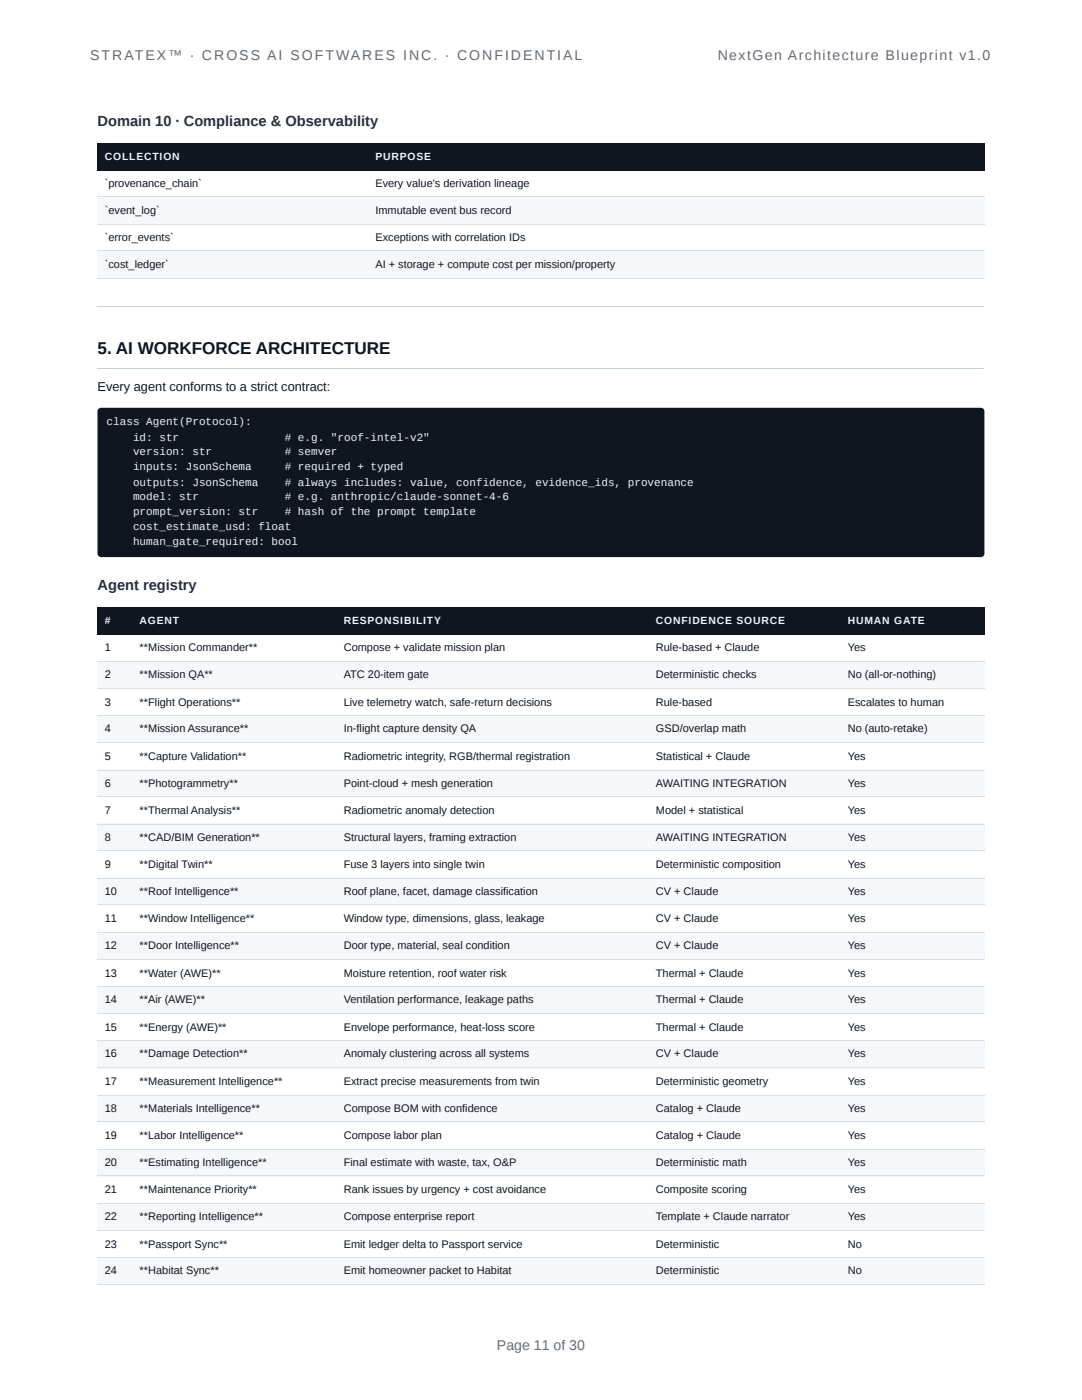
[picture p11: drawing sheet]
<svg xmlns="http://www.w3.org/2000/svg" width="216mm" height="279mm" viewBox="0 0 216 279" stroke-linecap="round" stroke-linejoin="round" font-family="sans-serif">
<defs><g id="words">
<text font-size="3.4" fill="#0f1620" x="19.5" y="70.6">5. AI WORKFORCE ARCHITECTURE</text>
<g font-size="2.9" fill="#223140">
<text x="19.5" y="25.1">Domain 10 · Compliance &amp; Observability</text>
<text x="19.5" y="117.8">Agent registry</text>
</g>
<g font-size="2.8" fill="#667">
<text x="18" y="11.9">STRATEX™ · CROSS AI SOFTWARES INC. · CONFIDENTIAL</text>
<text x="143.2" y="11.9">NextGen Architecture Blueprint v1.0</text>
<text x="99.2" y="269.3">Page 11 of 30</text>
</g>
<text font-size="2.6" fill="#0f1620" x="19.5" y="78.1">Every agent conforms to a strict contract:</text>
<g font-size="2.2" fill="#0f1620">
<text x="20.9" y="37.3">`provenance_chain`</text>
<text x="74.9" y="37.3">Every value's derivation lineage</text>
<text x="20.9" y="42.6">`event_log`</text>
<text x="74.9" y="42.6">Immutable event bus record</text>
<text x="20.9" y="48.1">`error_events`</text>
<text x="20.9" y="53.4">`cost_ledger`</text>
<text x="74.9" y="48.1">Exceptions with correlation IDs</text>
<text x="74.9" y="53.4">AI + storage + compute cost per mission/property</text>
<text x="20.9" y="130">1</text>
<text x="27.9" y="130">**Mission Commander**</text>
<text x="68.6" y="130">Compose + validate mission plan</text>
<text x="130.9" y="130">Rule-based + Claude</text>
<text x="169.2" y="130">Yes</text>
<text x="20.9" y="135.3">2</text>
<text x="27.9" y="135.3">**Mission QA**</text>
<text x="68.6" y="135.3">ATC 20-item gate</text>
<text x="130.9" y="135.3">Deterministic checks</text>
<text x="169.2" y="135.3">No (all-or-nothing)</text>
<text x="20.9" y="140.8">3</text>
<text x="27.9" y="140.8">**Flight Operations**</text>
<text x="68.6" y="140.8">Live telemetry watch, safe-return decisions</text>
<text x="130.9" y="140.8">Rule-based</text>
<text x="169.2" y="140.8">Escalates to human</text>
<text x="20.9" y="146.1">4</text>
<text x="27.9" y="146.1">**Mission Assurance**</text>
<text x="68.6" y="146.1">In-flight capture density QA</text>
<text x="130.9" y="146.1">GSD/overlap math</text>
<text x="169.2" y="146.1">No (auto-retake)</text>
<text x="20.9" y="151.6">5</text>
<text x="27.9" y="151.6">**Capture Validation**</text>
<text x="68.6" y="151.6">Radiometric integrity, RGB/thermal registration</text>
<text x="130.9" y="151.6">Statistical + Claude</text>
<text x="169.2" y="151.6">Yes</text>
<text x="20.9" y="157.1">6</text>
<text x="27.9" y="157.1">**Photogrammetry**</text>
<text x="68.6" y="157.1">Point-cloud + mesh generation</text>
<text x="130.9" y="157.1">AWAITING INTEGRATION</text>
<text x="169.2" y="157.1">Yes</text>
<text x="20.9" y="162.4">7</text>
<text x="20.9" y="167.9">8</text>
<text x="27.9" y="162.4">**Thermal Analysis**</text>
<text x="27.9" y="167.9">**CAD/BIM Generation**</text>
<text x="68.6" y="162.4">Radiometric anomaly detection</text>
<text x="68.6" y="167.9">Structural layers, framing extraction</text>
<text x="130.9" y="162.4">Model + statistical</text>
<text x="130.9" y="167.9">AWAITING INTEGRATION</text>
<text x="169.2" y="162.4">Yes</text>
<text x="169.2" y="167.9">Yes</text>
<text x="20.9" y="173.2">9</text>
<text x="27.9" y="173.2">**Digital Twin**</text>
<text x="68.6" y="173.2">Fuse 3 layers into single twin</text>
<text x="130.9" y="173.2">Deterministic composition</text>
<text x="169.2" y="173.2">Yes</text>
<text x="20.9" y="178.6">10</text>
<text x="27.9" y="178.6">**Roof Intelligence**</text>
<text x="68.6" y="178.6">Roof plane, facet, damage classification</text>
<text x="130.9" y="178.6">CV + Claude</text>
<text x="169.2" y="178.6">Yes</text>
<text x="20.9" y="183.9">11</text>
<text x="27.9" y="183.9">**Window Intelligence**</text>
<text x="68.6" y="183.9">Window type, dimensions, glass, leakage</text>
<text x="130.9" y="183.9">CV + Claude</text>
<text x="169.2" y="183.9">Yes</text>
<text x="20.9" y="189.4">12</text>
<text x="27.9" y="189.4">**Door Intelligence**</text>
<text x="68.6" y="189.4">Door type, material, seal condition</text>
<text x="130.9" y="189.4">CV + Claude</text>
<text x="169.2" y="189.4">Yes</text>
<text x="20.9" y="194.9">13</text>
<text x="27.9" y="194.9">**Water (AWE)**</text>
<text x="68.6" y="194.9">Moisture retention, roof water risk</text>
<text x="130.9" y="194.9">Thermal + Claude</text>
<text x="169.2" y="194.9">Yes</text>
<text x="20.9" y="200.2">14</text>
<text x="27.9" y="200.2">**Air (AWE)**</text>
<text x="68.6" y="200.2">Ventilation performance, leakage paths</text>
<text x="130.9" y="200.2">Thermal + Claude</text>
<text x="169.2" y="200.2">Yes</text>
<text x="20.9" y="205.7">15</text>
<text x="27.9" y="205.7">**Energy (AWE)**</text>
<text x="68.6" y="205.7">Envelope performance, heat-loss score</text>
<text x="130.9" y="205.7">Thermal + Claude</text>
<text x="169.2" y="205.7">Yes</text>
<text x="20.9" y="211">16</text>
<text x="27.9" y="211">**Damage Detection**</text>
<text x="68.6" y="211">Anomaly clustering across all systems</text>
<text x="130.9" y="211">CV + Claude</text>
<text x="169.2" y="211">Yes</text>
<text x="20.9" y="216.5">17</text>
<text x="20.9" y="222">18</text>
<text x="27.9" y="216.5">**Measurement Intelligence**</text>
<text x="27.9" y="222">**Materials Intelligence**</text>
<text x="68.6" y="216.5">Extract precise measurements from twin</text>
<text x="68.6" y="222">Compose BOM with confidence</text>
<text x="130.9" y="216.5">Deterministic geometry</text>
<text x="130.9" y="222">Catalog + Claude</text>
<text x="169.2" y="216.5">Yes</text>
<text x="169.2" y="222">Yes</text>
<text x="20.9" y="227.3">19</text>
<text x="27.9" y="227.3">**Labor Intelligence**</text>
<text x="68.6" y="227.3">Compose labor plan</text>
<text x="130.9" y="227.3">Catalog + Claude</text>
<text x="169.2" y="227.3">Yes</text>
<text x="20.9" y="232.8">20</text>
<text x="27.9" y="232.8">**Estimating Intelligence**</text>
<text x="68.6" y="232.8">Final estimate with waste, tax, O&amp;P</text>
<text x="130.9" y="232.8">Deterministic math</text>
<text x="169.2" y="232.8">Yes</text>
<text x="20.9" y="238.1">21</text>
<text x="27.9" y="238.1">**Maintenance Priority**</text>
<text x="68.6" y="238.1">Rank issues by urgency + cost avoidance</text>
<text x="130.9" y="238.1">Composite scoring</text>
<text x="169.2" y="238.1">Yes</text>
<text x="20.9" y="243.5">22</text>
<text x="27.9" y="243.5">**Reporting Intelligence**</text>
<text x="68.6" y="243.5">Compose enterprise report</text>
<text x="130.9" y="243.5">Template + Claude narrator</text>
<text x="169.2" y="243.5">Yes</text>
<text x="20.9" y="249">23</text>
<text x="27.9" y="249">**Passport Sync**</text>
<text x="68.6" y="249">Emit ledger delta to Passport service</text>
<text x="130.9" y="249">Deterministic</text>
<text x="169.2" y="249">No</text>
<text x="20.9" y="254.3">24</text>
<text x="27.9" y="254.3">**Habitat Sync**</text>
<text x="68.6" y="254.3">Emit homeowner packet to Habitat</text>
<text x="130.9" y="254.3">Deterministic</text>
<text x="169.2" y="254.3">No</text>
</g>
<g font-size="2.2" fill="#e9f4ff">
<text x="21.3" y="84.9">class Agent(Protocol):</text>
<text x="26.5" y="88">id: str</text>
<text x="56.8" y="88"># e.g. &quot;roof-intel-v2&quot;</text>
<text x="26.5" y="90.9">version: str</text>
<text x="26.5" y="93.8">inputs: JsonSchema</text>
<text x="56.8" y="90.9"># semver</text>
<text x="56.8" y="93.8"># required + typed</text>
<text x="26.5" y="96.9">outputs: JsonSchema</text>
<text x="26.5" y="99.8">model: str</text>
<text x="56.8" y="96.9"># always includes: value, confidence, evidence_ids, provenance</text>
<text x="56.8" y="99.8"># e.g. anthropic/claude-sonnet-4-6</text>
<text x="26.5" y="102.8">prompt_version: str</text>
<text x="26.5" y="105.7">cost_estimate_usd: float</text>
<text x="56.8" y="102.8"># hash of the prompt template</text>
<text x="26.5" y="108.8">human_gate_required: bool</text>
</g>
<g font-size="2.1" fill="#e9f4ff">
<text x="20.9" y="31.8">COLLECTION</text>
<text x="74.9" y="31.8">PURPOSE</text>
<text x="20.9" y="124.5">#</text>
<text x="27.9" y="124.5">AGENT</text>
<text x="68.6" y="124.5">RESPONSIBILITY</text>
<text x="130.9" y="124.5">CONFIDENCE SOURCE</text>
<text x="169.2" y="124.5">HUMAN GATE</text>
</g>
</g></defs>
<g fill="#0f1620">
<path d="M19.5 28.5h53.9v5.5h-53.9z"/>
<path d="M73.4 28.5h123v5.5h-123z"/>
</g>
<g fill="#f5f8fb">
<path d="M19.5 39.3h53.9v5.3h-53.9z"/>
<path d="M73.4 39.3h123v5.3h-123z"/>
<path d="M19.5 50.1h53.9v5.5h-53.9z"/>
<path d="M73.4 50.1h123v5.5h-123z"/>
</g>
<path d="M19.5 39.2h176.9M19.5 44.7h176.9M19.5 50h176.9M19.5 55.5h176.9" fill="none" stroke="#d8dee5" stroke-width=".2"/>
<path d="M19.5 61.2h176.9M19.5 73.6h176.9" fill="none" stroke="#c4cfd9" stroke-width=".2"/>
<g fill="#0f1620">
<path d="M19.7 81.6l.5-.2h175.5a.73 .73 0 0 1 .7 .7v28.3a.73 .73 0 0 1-.7 .8h-175.5a.73 .73 0 0 1-.7-.8v-28.3z"/>
<path d="M19.5 121.2h6.9v5.5h-6.9z"/>
<path d="M26.4 121.2h40.8v5.5h-40.8z"/>
<path d="M67.2 121.2h62.1v5.5h-62.1z"/>
<path d="M129.3 121.2h38.4v5.5h-38.4z"/>
<path d="M167.7 121.2h28.7v5.5h-28.7z"/>
</g>
<g fill="#f5f8fb">
<path d="M19.5 132h6.9v5.3h-6.9z"/>
<path d="M26.4 132h40.8v5.3h-40.8z"/>
<path d="M67.2 132h62.1v5.3h-62.1z"/>
<path d="M129.3 132h38.4v5.3h-38.4z"/>
<path d="M167.7 132h28.7v5.3h-28.7z"/>
<path d="M19.5 142.8h6.9v5.3h-6.9z"/>
<path d="M26.4 142.8h40.8v5.3h-40.8z"/>
<path d="M67.2 142.8h62.1v5.3h-62.1z"/>
<path d="M129.3 142.8h38.4v5.3h-38.4z"/>
<path d="M167.7 142.8h28.7v5.3h-28.7z"/>
<path d="M19.5 153.6h6.9v5.5h-6.9z"/>
<path d="M26.4 153.6h40.8v5.5h-40.8z"/>
<path d="M67.2 153.6h62.1v5.5h-62.1z"/>
<path d="M129.3 153.6h38.4v5.5h-38.4z"/>
<path d="M167.7 153.6h28.7v5.5h-28.7z"/>
<path d="M19.5 164.4h6.9v5.5h-6.9z"/>
<path d="M26.4 164.4h40.8v5.5h-40.8z"/>
<path d="M67.2 164.4h62.1v5.5h-62.1z"/>
<path d="M129.3 164.4h38.4v5.5h-38.4z"/>
<path d="M167.7 164.4h28.7v5.5h-28.7z"/>
<path d="M19.5 175.2h6.9v5.5h-6.9z"/>
<path d="M26.4 175.2h40.8v5.5h-40.8z"/>
<path d="M67.2 175.2h62.1v5.5h-62.1z"/>
<path d="M129.3 175.2h38.4v5.5h-38.4z"/>
<path d="M167.7 175.2h28.7v5.5h-28.7z"/>
<path d="M19.5 186.1h6.9v5.3h-6.9z"/>
<path d="M26.4 186.1h40.8v5.3h-40.8z"/>
<path d="M67.2 186.1h62.1v5.3h-62.1z"/>
<path d="M129.3 186.1h38.4v5.3h-38.4z"/>
<path d="M167.7 186.1h28.7v5.3h-28.7z"/>
<path d="M19.5 196.9h6.9v5.3h-6.9z"/>
<path d="M26.4 196.9h40.8v5.3h-40.8z"/>
<path d="M67.2 196.9h62.1v5.3h-62.1z"/>
<path d="M129.3 196.9h38.4v5.3h-38.4z"/>
<path d="M167.7 196.9h28.7v5.3h-28.7z"/>
<path d="M19.5 207.7h6.9v5.5h-6.9z"/>
<path d="M26.4 207.7h40.8v5.5h-40.8z"/>
<path d="M67.2 207.7h62.1v5.5h-62.1z"/>
<path d="M129.3 207.7h38.4v5.5h-38.4z"/>
<path d="M167.7 207.7h28.7v5.5h-28.7z"/>
<path d="M19.5 218.5h6.9v5.5h-6.9z"/>
<path d="M26.4 218.5h40.8v5.5h-40.8z"/>
<path d="M67.2 218.5h62.1v5.5h-62.1z"/>
<path d="M129.3 218.5h38.4v5.5h-38.4z"/>
<path d="M167.7 218.5h28.7v5.5h-28.7z"/>
<path d="M19.5 229.3h6.9v5.5h-6.9z"/>
<path d="M26.4 229.3h40.8v5.5h-40.8z"/>
<path d="M67.2 229.3h62.1v5.5h-62.1z"/>
<path d="M129.3 229.3h38.4v5.5h-38.4z"/>
<path d="M167.7 229.3h28.7v5.5h-28.7z"/>
<path d="M19.5 240.3h6.9v5.3h-6.9z"/>
<path d="M26.4 240.3h40.8v5.3h-40.8z"/>
<path d="M67.2 240.3h62.1v5.3h-62.1z"/>
<path d="M129.3 240.3h38.4v5.3h-38.4z"/>
<path d="M167.7 240.3h28.7v5.3h-28.7z"/>
<path d="M19.5 251h6.9v5.3h-6.9z"/>
<path d="M26.4 251h40.8v5.3h-40.8z"/>
<path d="M67.2 251h62.1v5.3h-62.1z"/>
<path d="M129.3 251h38.4v5.3h-38.4z"/>
<path d="M167.7 251h28.7v5.3h-28.7z"/>
</g>
<g fill="none" stroke="#d8dee5" stroke-width=".2">
<path d="M19.5 131.9h176.9M19.5 137.4h176.9M19.5 142.7h176.9M19.5 148.2h176.9M19.5 153.7h176.9M19.5 159h176.9M19.5 164.5h176.9M19.5 169.8h176.9M19.5 175.3h176.9M19.5 180.6h176.9M19.5 186h176.9M19.5 191.5h176.9"/>
<path d="M19.5 196.8h176.9M19.5 202.3h176.9M19.5 207.6h176.9M19.5 213.1h176.9M19.5 218.6h176.9M19.5 223.9h176.9M19.5 229.4h176.9M19.5 234.7h176.9M19.5 240.2h176.9M19.5 245.7h176.9M19.5 251h176.9M19.5 256.4h176.9"/>
</g>
<use href="#words"/>
</svg>
